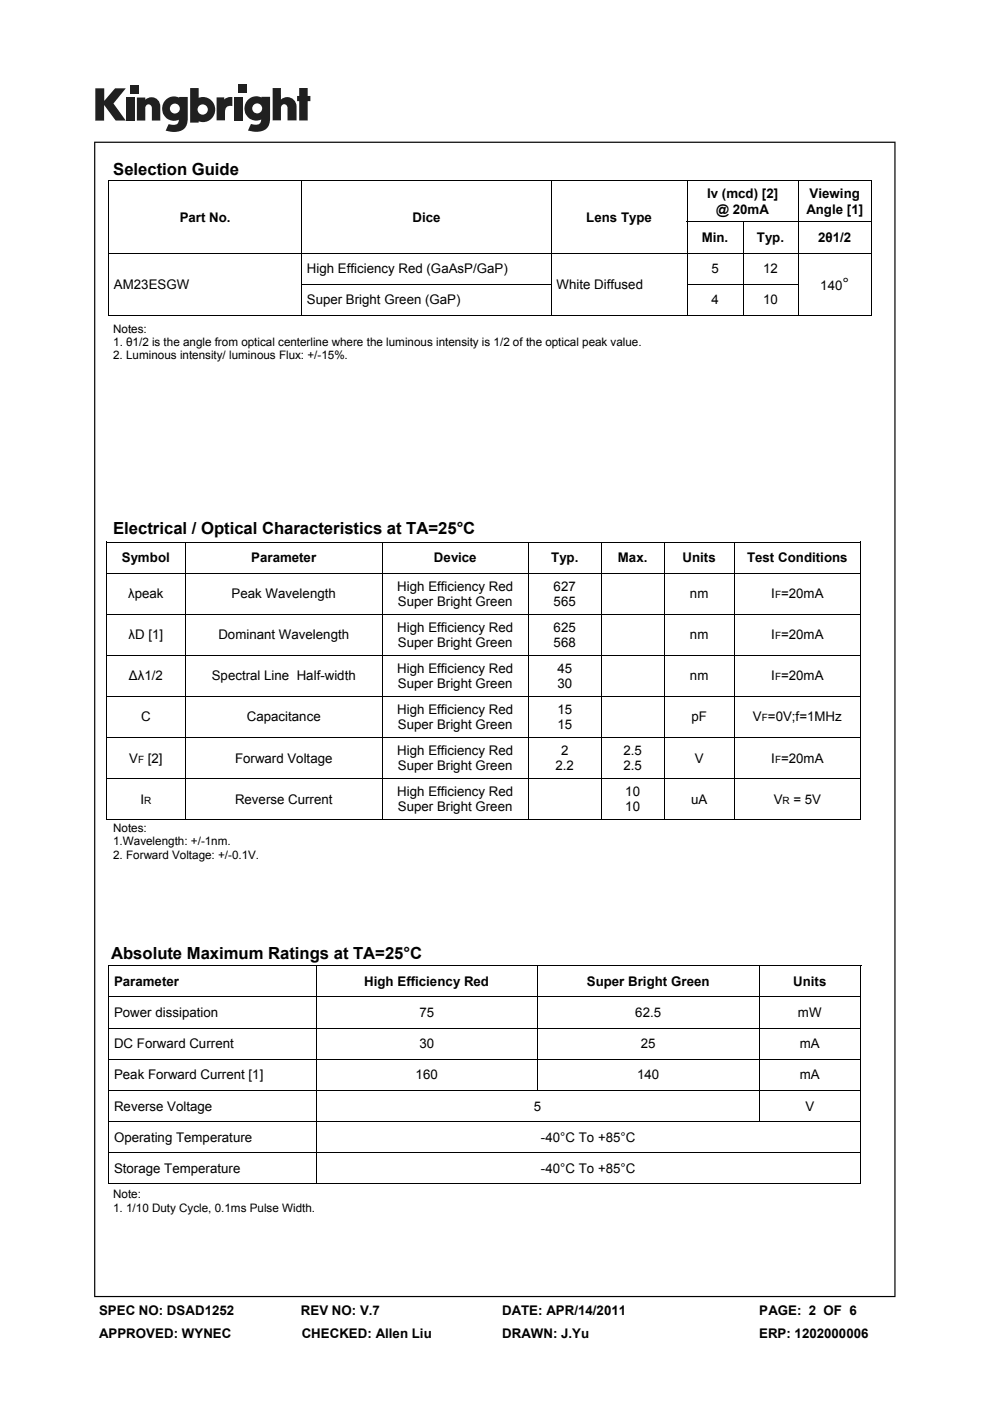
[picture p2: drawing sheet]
<svg xmlns="http://www.w3.org/2000/svg" width="210mm" height="297mm" viewBox="0 0 210 297" stroke-linecap="round" stroke-linejoin="round" font-family="sans-serif">
<defs><g id="words">
<g font-size="3.5">
<text x="24" y="37.1">Selection Guide</text>
<text x="178.7" y="61.5">°</text>
<text x="24" y="113.3">Electrical / Optical Characteristics at TA=25°C</text>
<text x="23.6" y="203.3">Absolute Maximum Ratings at TA=25°C</text>
</g>
<g font-size="2.8">
<text x="38.1" y="47">Part No.</text>
<text x="87.5" y="47">Dice</text>
<text x="124.4" y="47">Lens Type</text>
<text x="150" y="42.1">Iv (mcd) [2]</text>
<text x="151.9" y="45.3">@ 20mA</text>
<text x="171" y="45.3">Angle [1]</text>
<text x="171.7" y="42.1">Viewing</text>
<text x="148.8" y="51.4">Min.</text>
<text x="160.5" y="51.4">Typ.</text>
<text x="173.5" y="51.4">2θ1/2</text>
<text x="65.1" y="57.9">High Efficiency Red (GaAsP/GaP)</text>
<text x="150.9" y="57.9">5</text>
<text x="161.9" y="57.9">12</text>
<text x="24.2" y="61.2">AM23ESGW</text>
<text x="65.1" y="64.5">Super Bright Green (GaP)</text>
<text x="118" y="61.2">White Diffused</text>
<text x="150.9" y="64.5">4</text>
<text x="161.9" y="64.5">10</text>
<text x="174" y="61.5">140</text>
<text x="25.8" y="119.2">Symbol</text>
<text x="53.3" y="119.2">Parameter</text>
<text x="92" y="119.2">Device</text>
<text x="116.9" y="119.2">Typ.</text>
<text x="131.1" y="119.2">Max.</text>
<text x="144.8" y="119.2">Units</text>
<text x="158.5" y="119.2">Test Conditions</text>
<text x="84.3" y="125.2">High Efficiency Red</text>
<text x="117.4" y="125.2">627</text>
<text x="27.2" y="126.9">λpeak</text>
<text x="49.1" y="126.9">Peak Wavelength</text>
<text x="84.4" y="128.5">Super Bright Green</text>
<text x="117.4" y="128.5">565</text>
<text x="146.3" y="126.9">nm</text>
<text x="163.6" y="126.9">I =20mA</text>
<text x="27.3" y="135.6">λD [1]</text>
<text x="46.3" y="135.6">Dominant Wavelength</text>
<text x="84.3" y="133.9">High Efficiency Red</text>
<text x="84.4" y="137.2">Super Bright Green</text>
<text x="117.4" y="133.9">625</text>
<text x="117.4" y="137.2">568</text>
<text x="146.3" y="135.6">nm</text>
<text x="163.6" y="135.6">I =20mA</text>
<text x="84.3" y="142.6">High Efficiency Red</text>
<text x="118.2" y="142.6">45</text>
<text x="27.3" y="144.3">Δλ1/2</text>
<text x="44.9" y="144.3">Spectral Line Half-width</text>
<text x="84.4" y="145.9">Super Bright Green</text>
<text x="118.2" y="145.9">30</text>
<text x="146.3" y="144.3">nm</text>
<text x="163.6" y="144.3">I =20mA</text>
<text x="29.9" y="153">C</text>
<text x="52.3" y="153">Capacitance</text>
<text x="84.3" y="151.3">High Efficiency Red</text>
<text x="84.4" y="154.6">Super Bright Green</text>
<text x="118.2" y="151.3">15</text>
<text x="118.2" y="154.6">15</text>
<text x="146.7" y="153">pF</text>
<text x="159.7" y="153">V =0V;f=1MHz</text>
<text x="27.4" y="161.7">V</text>
<text x="31.3" y="161.7">[2]</text>
<text x="49.8" y="161.7">Forward Voltage</text>
<text x="84.3" y="160">High Efficiency Red</text>
<text x="119" y="160">2</text>
<text x="132.2" y="160">2.5</text>
<text x="147.4" y="161.7">V</text>
<text x="163.6" y="161.7">I =20mA</text>
<text x="84.4" y="163.3">Super Bright Green</text>
<text x="117.8" y="163.3">2.2</text>
<text x="132.2" y="163.3">2.5</text>
<text x="29.8" y="170.4">I</text>
<text x="49.8" y="170.4">Reverse Current</text>
<text x="84.3" y="168.7">High Efficiency Red</text>
<text x="84.4" y="172">Super Bright Green</text>
<text x="132.6" y="168.7">10</text>
<text x="132.6" y="172">10</text>
<text x="146.6" y="170.4">uA</text>
<text x="164.1" y="170.4">V</text>
<text x="168.3" y="170.4">= 5V</text>
<text x="24.2" y="209">Parameter</text>
<text x="77.3" y="209">High Efficiency Red</text>
<text x="124.5" y="209">Super Bright Green</text>
<text x="168.3" y="209">Units</text>
<text x="24.2" y="215.6">Power dissipation</text>
<text x="88.9" y="215.6">75</text>
<text x="134.7" y="215.6">62.5</text>
<text x="169.2" y="215.6">mW</text>
<text x="24.2" y="222.2">DC Forward Current</text>
<text x="88.9" y="222.2">30</text>
<text x="135.9" y="222.2">25</text>
<text x="169.7" y="222.2">mA</text>
<text x="24.2" y="228.9">Peak Forward Current [1]</text>
<text x="88.2" y="228.9">160</text>
<text x="135.1" y="228.9">140</text>
<text x="169.7" y="228.9">mA</text>
<text x="24.2" y="235.5">Reverse Voltage</text>
<text x="113.2" y="235.5">5</text>
<text x="170.8" y="235.5">V</text>
<text x="24.2" y="242.1">Operating Temperature</text>
<text x="114.7" y="242.1">-40°C To +85°C</text>
<text x="24.2" y="248.7">Storage Temperature</text>
<text x="114.7" y="248.7">-40°C To +85°C</text>
<text x="21" y="278.7">SPEC NO: DSAD1252</text>
<text x="63.8" y="278.7">REV NO: V.7</text>
<text x="106.5" y="278.7">DATE: APR/14/2011</text>
<text x="161" y="278.7">PAGE: 2 OF 6</text>
<text x="21" y="283.6">APPROVED: WYNEC</text>
<text x="64" y="283.6">CHECKED: Allen Liu</text>
<text x="106.5" y="283.6">DRAWN: J.Yu</text>
<text x="161" y="283.6">ERP: 1202000006</text>
</g>
<g font-size="2.5">
<text x="24" y="70.5">Notes:</text>
<text x="24" y="73.4">1. θ1/2 is the angle from optical centerline where the luminous intensity is 1/2 of the optical peak value.</text>
<text x="24" y="76.2">2. Luminous intensity/ luminous Flux: +/-15%.</text>
<text x="24" y="176.4">Notes:</text>
<text x="24" y="179.3">1.Wavelength: +/-1nm.</text>
<text x="24" y="182.1">2. Forward Voltage: +/-0.1V.</text>
<text x="24" y="254">Note:</text>
<text x="24" y="256.9">1. 1/10 Duty Cycle, 0.1ms Pulse Width.</text>
</g>
<g font-size="2.1">
<text x="164.4" y="126.9">F</text>
<text x="164.4" y="135.6">F</text>
<text x="164.4" y="144.3">F</text>
<text x="161.6" y="153">F</text>
<text x="29.3" y="161.7">F</text>
<text x="164.4" y="161.7">F</text>
<text x="30.6" y="170.4">R</text>
<text x="166" y="170.4">R</text>
</g>
</g></defs>
<g fill="#231f20">
<path d="M20.2 18.7h1.9v2.7l2.3-2.7h2.3l-2.6 3.2 2.6 3.7h-2.2l-2.4-3.3v3.3h-1.9z"/>
<path d="M26.7 20.7h1.8v4.9h-1.8z"/>
<path d="M49.6 20.7h1.8v4.9h-1.8z"/>
<path d="M27.6 18h1.8v1.8h-1.8z"/>
<path d="M50.6 17.9h1.8v1.8h-1.8z"/>
<path d="M29 20.7h1.8v.4a1.9 1.9 0 0 1 2.2-.3 1.9 1.9 0 0 1 1 2v2.8h-1.8v-2.7a.7 .7 0 0 0-.7-.8 .7 .7 0 0 0-.7 .8v2.7h-1.8z"/>
<path d="M45.9 20.6h1.7v.5a2.02 2.02 0 0 1 1.7-.5v1.9h-.2a1.12 1.12 0 0 0-1.4 1.3v1.7h-1.8z"/>
<path d="M57.8 18.7h1.8v2.4a1.98 1.98 0 0 1 2.2-.3 1.98 1.98 0 0 1 1.1 2v2.7h-1.9v-2.6a.7 .7 0 0 0-.7-.8 .7 .7 0 0 0-.7 .8v2.6h-1.8z"/>
<path d="M63.5 18.7h1.8v1.6h.5v1.1h-.5v4.1h-1.8v-4.1h-.5v-1.1h.5z"/>
<path d="M40.3 18.7v7.3h1.8v-.3a2.63 2.63 0 0 0 3.5-2.5 2.63 2.63 0 0 0-3.5-2.5v-2zM41.9 23.2a1.1 1.1 0 0 1 2.2 0 1.1 1.1 0 0 1-2.2 0z"/>
<path d="M35.3 21a2.56 2.56 0 0 0-.6 3.3 2.56 2.56 0 0 0 3.2 1.1 1.09 1.09 0 0 1-1.5 1.1l-.6-.2-.7 1.4a5.3 5.3 0 0 0 3.8-.2 2.69 2.69 0 0 0 .9-2.4v-4.5h-1.8v.1l-.8-.2a2.44 2.44 0 0 0-1.9 .5zM36 23a1.06 1.06 0 0 1 2.1 0 1.06 1.06 0 0 1-2.1 0z"/>
<path d="M52.8 21a2.56 2.56 0 0 0-.6 3.3 2.56 2.56 0 0 0 3.2 1 1.09 1.09 0 0 1-1.5 1.1l-.7-.1-.6 1.4a5.3 5.3 0 0 0 3.7-.3 2.69 2.69 0 0 0 1-2.3v-4.6h-1.8v.2l-.9-.3a2.44 2.44 0 0 0-1.8 .6zM53.5 23a1.06 1.06 0 0 1 2.1 0 1.06 1.06 0 0 1-2.1 0z"/>
</g>
<path d="M20 30v245h169.9v-245zM20.2 30.3h169.5v244.5h-169.5z" fill="#000"/>
<g fill="none" stroke="#000" stroke-width=".21">
<path d="M23 38.4h161.9M23.1 38.3v28.5M64 38.4v15.2M117 38.4v15.2M145.7 38.4v8.6M169.3 38.4v8.6M184.8 38.3v28.5M23.2 53.7h161.5M64 53.7v6.5M117 53.7v6.5M145.6 47.1h39.1M145.7 47.1v6.5"/>
<path d="M145.7 53.7v6.5M157.6 47.1v6.5M157.6 53.7v6.5M169.3 47.1v6.5M169.3 53.7v6.5M23 66.9h161.9M63.9 60.3h53.2M64 60.3v6.5M117 60.3v6.5M145.6 60.3h23.8M145.7 60.3v6.5M157.6 60.3v6.5"/>
<path d="M169.3 60.3v6.5M22.5 114.9h160.1M22.6 114.9v58.8M39.3 115v6.5M81.2 115v6.5M112 115v6.5M127.6 115v6.5M140.9 115v6.5M155.8 115v6.5M182.6 114.9v58.8M22.7 121.5h159.8M22.7 130.2h159.8"/>
<path d="M22.7 138.9h159.8M39.3 121.6v8.6M39.3 130.3v8.6M39.3 139v8.6M81.2 121.6v8.6M81.2 130.3v8.6M81.2 139v8.6M112 121.6v8.6M112 130.3v8.6M112 139v8.6M127.6 121.6v8.6M127.6 130.3v8.6"/>
<path d="M127.6 139v8.6M140.9 121.6v8.6M140.9 130.3v8.6M140.9 139v8.6M155.8 121.6v8.6M155.8 130.3v8.6M155.8 139v8.6M22.7 147.6h159.8M22.7 156.3h159.8M39.3 147.7v8.6M39.3 156.4v8.6M81.2 147.7v8.6"/>
<path d="M81.2 156.4v8.6M112 147.7v8.6M112 156.4v8.6M127.6 147.7v8.6M127.6 156.4v8.6M140.9 147.7v8.6M140.9 156.4v8.6M155.8 147.7v8.6M155.8 156.4v8.6M22.5 173.7h160.1M22.7 165h159.8M39.3 165.1v8.6"/>
<path d="M81.2 165.1v8.6M112 165.1v8.6M127.6 165.1v8.6M140.9 165.1v8.6M155.8 165.1v8.6M23 204.8h159.7M23.1 204.7v46.2M23.2 211.4h159.3M23.2 218h159.3M67 204.9v6.4M67 211.5v6.4M67 218.1v6.4"/>
<path d="M114 204.9v6.4M114 211.5v6.4M114 218.1v6.4M161 204.9v6.4M161 211.5v6.4M161 218.1v6.4M182.6 204.7v46.2M23.2 224.6h159.3M23.2 231.2h159.3M23.2 237.8h159.3M67 224.7v6.4M67 231.3v6.4"/>
<path d="M67 237.9v6.4M114 224.7v6.4M161 224.7v6.4M161 231.3v6.4M23 251h159.7M23.2 244.4h159.3M67 244.5v6.4"/>
</g>
<use href="#words"/>
</svg>
